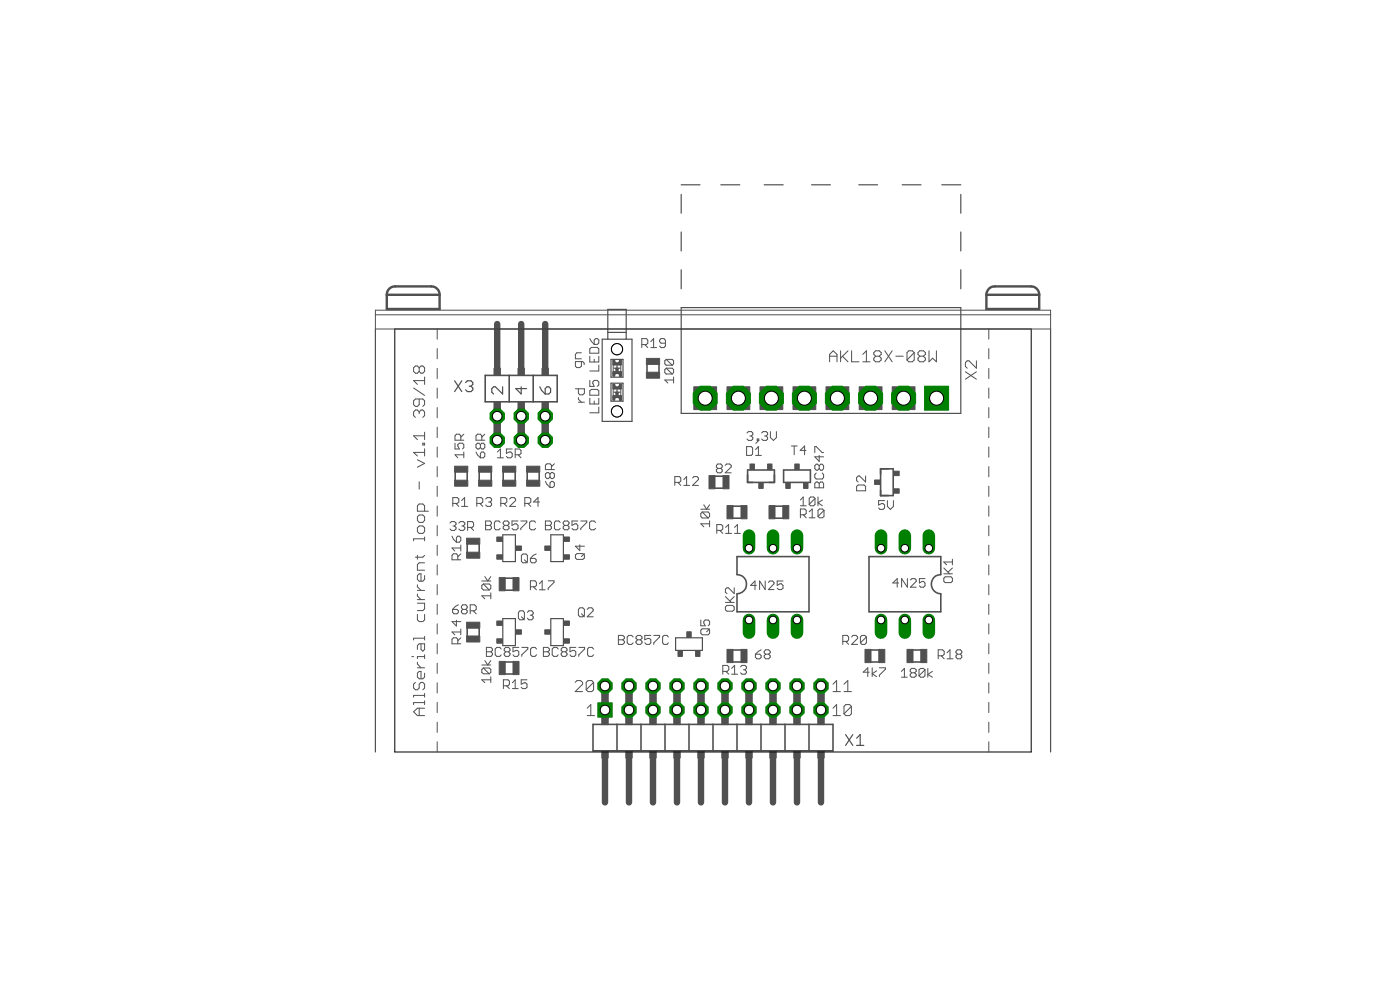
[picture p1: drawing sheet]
<svg xmlns="http://www.w3.org/2000/svg" width="148mm" height="105mm" viewBox="0 0 148 105" stroke-linecap="round" stroke-linejoin="round" font-family="sans-serif">
<g fill="none" stroke="#505050" stroke-width=".11">
<path d="M44.4 38.9v.4M44.4 38.9l-.2-.2h-.2l-.2 .2v.4l.2 .2h.2l.2-.2M44.4 38.9l.2-.2h.1l.2 .2v.4l-.2 .2h-.1l-.2-.2M44.9 39.9v.8M61.5 37.3h-.5l-.1 .2v.5h.6M61.5 38.3v.5l-.1 .1h-.4l-.1-.1v-.5h.8l.1 .1v.2M62.4 36.9l.2-.1h.6l.2 .1v.5h-1zM62.4 37.7v.6h1v-.6M62.4 35.8l.5 .6M62.9 36l.2-.2h.1l.2 .2v.3l-.2 .1h-.3zM62.9 38v.3M63.4 38.6v.7h-1"/>
<path d="M64.9 38.6v.7M65 39.8a.3 .3 0 0 1 .3-.3 .3 .3 0 0 1 .3 .3M65 38.1a.28 .28 0 0 0 .3 .3 .28 .28 0 0 0 .3-.3M65.7 38.6v.7M67.9 36.5h.5l.2-.2v-.3l-.2-.2h-.5v1M68.2 36.5l.4 .3M68.9 36.8h.6M68.9 36.2l.3-.4v1M70.4 36.3h-.4l-.2-.1v-.2l.2-.2h.3l.1 .2v.6l-.1 .2h-.3l-.2-.2M70.5 39l-.1 .1v.3l.1 .2h.6M70.5 38h.6l.2 .2v.3l-.2 .2M70.5 39h.6l.2 .1v.3l-.2 .2"/>
<path d="M70.5 38l-.1 .2v.3l.1 .2h.6M70.5 39l.6 .6M70.5 38l.6 .7M71.3 39.9v.6M87.8 38.3v-.8l.4-.4 .4 .4v.8M87.8 37.7h.8M89 37.1v1.2M89.2 37.7l.5 .6M89.7 37.1l-.7 .8M90.1 37.1v1.2h.8M91.3 37.5l.4-.4v1.2M91.3 38.3h.8"/>
<path d="M92.7 37.7l-.2 .2v.2l.2 .2h.3l.3-.2v-.2l-.3-.2M92.7 37.7h.3M92.7 37.7l-.2-.2v-.2l.2-.2h.3l.3 .2v.2l-.3 .2M93.6 37.1l.8 1.2M94.4 37.1l-.8 1.2M94.8 37.7h.8M96.8 37.3v.8l-.2 .2h-.4l-.2-.2M96.8 37.3l-.2-.2h-.4l-.2 .2v.8M96.8 37.3l-.8 .8M97.3 37.7l-.1 .2v.2l.1 .2h.4l.2-.2v-.2l-.2-.2M97.3 37.7h.4M97.3 37.7l-.1-.2v-.2l.1-.2h.4l.2 .2v.2l-.2 .2"/>
<path d="M98.3 37.1v1.2l.4-.4 .4 .4v-1.2M102.2 39.3l1.1 .8M103.3 39.3l-1.1 .8M103.3 38.2v.8l-.7-.8h-.2l-.2 .2v.4l.2 .2M43.8 41.1l1.1 .7M44.2 54.7l.2-.2h.3l.2 .2v.4l-.2 .2h-.3l-.2-.2zM44.2 55.9l.2-.2h.3l.2 .2v.4l-.2 .2h-.3l-.2-.2zM44.2 58.8v.4M44.2 48.7l.7 .3-.7 .4M44.4 42.2v.6l-.2 .2h-.2l-.2-.2v-.4l.2-.2h.7l.2 .2v.4l-.2 .2M44.4 43.6v.2M44.4 51v.8"/>
<path d="M44.4 43.6l-.2-.2h-.2l-.2 .2v.4l.2 .2M44.4 43.6l.2-.2h.1l.2 .2v.4l-.2 .2M44.7 46.9h.2v.2h-.2zM44.9 57h-1.1v.2M44.9 45.7v.8M44.9 47.5v.8M44.9 54.1v-.6l-.2-.2h-.3l-.2 .2v.6h1.1M44.9 56.8v.4M44.9 59.6h-.5l-.2 .2v.5h.7M44.9 58.8l-.2 .2h-.7M44.9 47.9h-1.1l.4 .4M44.9 46.1h-1.1l.4 .4"/>
<path d="M44.9 40.3h-1.1l.4 .4M47.6 55.4l.2-.2h.3l.2 .2v.1l-.2 .2M47.8 56.7l.2 .4 .3 .3M47.9 53.3h.5l.2-.2v-.3l-.2-.1h-.5v.9M47.9 55.7h.2M48.1 55.7l.2 .1v.2l-.2 .1h-.3l-.2-.1M48.2 46.9v.6h.4l-.1-.3v-.1l.1-.2h.3l.2 .2v.3l-.2 .1M48.2 53.3l.4 .3M48.3 56.9l.2-.2h.1l.2 .2v.3l-.2 .2h-.3zM48.5 59.2v-.4l-.2-.2h-.3l-.2 .2v.4h1M48.6 55.4l.1-.2h.3l.2 .2v.1l-.2 .2M48.8 46.6v-.5l-.2-.1h-.3l-.1 .1v.5h.9"/>
<path d="M48.8 57.7v.6M48.8 58.6l-.3 .3M48.8 58h-1l.3 .3M48.9 53l.3-.3v.9M48.9 53.6h.6M48.9 55.7h.1M49 55.7l.2 .1v.2l-.2 .1h-.3l-.1-.1M49.1 48.1h-.9l.3 .4M49.1 47.8v.7M49.1 46l-.3 .3M49.5 55.8h.5l.1-.1v-.3l-.1-.2h-.5v.9M49.8 55.8l.3 .3"/>
<path d="M50.4 47.8l.1 .3 .3 .4M50.5 53.3h.4l.2-.2v-.3l-.2-.1h-.4v.9M50.8 53.3l.3 .3M50.8 47.1l-.1-.2h-.2l-.1 .2v.3l.1 .1h.2l.1-.1M50.8 47.1l.2-.2h.2l.1 .2v.3l-.1 .1h-.2l-.2-.1M50.8 47.1v.3M51 46.6v-.5l-.2-.1h-.3l-.1 .1v.5h.9M51 47.8h.2l.1 .2v.3l-.1 .2h-.4v-.5zM51.3 46l-.3 .3M51.4 55.1h.5l.1 .2v.1l-.1 .2 .1 .2v.1l-.1 .2h-.5zM51.4 52.8l.2-.1h.3l.1 .1v.2l-.1 .1M51.4 55.6h.5"/>
<path d="M51.7 53.1h.2M51.9 53.1l.1 .2v.1l-.1 .2h-.3l-.2-.2M52.6 48.5h.7M52.6 47.8l.4-.3v1M52.9 55.3l-.1-.2h-.3l-.2 .2v.6l.2 .2h.3l.1-.2M53 53.3h.5l.1-.2v-.3l-.1-.1h-.5v.9M53.3 53.3l.3 .3M53.4 55.6l-.1-.2v-.1l.1-.2h.3l.2 .2v.1l-.2 .2M53.4 55.6l-.1 .2v.1l.1 .2h.3l.2-.2v-.1l-.2-.2M53.4 55.6h.3M53.9 52.8l.2-.1h.3l.2 .1v.2l-.7 .6h.7M54.2 47.5h-.6v.5l.5-.2 .1 .2v.3l-.1 .2h-.4l-.1-.2"/>
<path d="M54.5 48.1h.5l.1-.1v-.3l-.1-.2h-.5v1M54.8 55.1h-.6v.5l.3-.2h.2l.1 .2v.3l-.1 .2h-.4l-.1-.2M54.8 48.1l.3 .4M55.1 55.1h.7v.2l-.7 .6v.2M55.2 58.8l.2-.2h.3l.1 .2v.6l-.1 .2h-.3l-.2-.2zM55.5 59.2l.3 .4M55.5 53.3h.5l.2-.2v-.3l-.2-.1h-.5v.9M55.9 53.3l.3 .3M56.1 59.1h.5l.1 .1v.2l-.1 .2h-.3l-.2-.2zM56.7 55.3l-.2-.2h-.3l-.2 .2v.6l.2 .2h.3l.2-.2M56.7 58.6l-.3 .2-.3 .3M57.1 53.1h-.6l.4-.4v.9"/>
<path d="M57.7 55.1h.5l.2 .2v.1l-.2 .2 .2 .2v.1l-.2 .2h-.5zM57.7 55.6h.5M57.7 50.9l.5 .7M58.2 50.2l-.2-.2h-.1l-.2 .2v.3l.2 .2h.1l.2-.2M58.2 50.2l.2-.2h.1l.2 .2v.3l-.2 .2h-.1l-.2-.2M58.2 50.2v.3M58.4 49.7v-.5l-.2-.1h-.3l-.2 .1v.5h1M58.4 50.9h.1l.2 .2v.3l-.2 .2h-.3v-.5zM58.7 49.1l-.3 .3M59.3 55.3l-.2-.2h-.3l-.1 .2v.6l.1 .2h.3l.2-.2M59.8 55.6l-.2 .2v.1l.2 .2h.3l.1-.2v-.1l-.1-.2M59.8 55.6l-.2-.2v-.1l.2-.2h.3l.1 .2v.1l-.1 .2"/>
<path d="M59.8 55.6h.3M60.9 41.1h.9v.5l-.1 .2h-.3l-.2-.2v-.5M60.9 58.7l.2-.1h.6l.1 .1v.4l-.1 .1h-.6l-.2-.1zM61.2 55.1h-.7v.5l.4-.2h.1l.2 .2v.3l-.2 .2h-.3l-.2-.2M61.2 42.1v.1l.3 .4M61.2 42.6h.6M61.4 57.7v.6l-.5-.5h.9M61.5 55.1h.6v.2l-.6 .6v.2M61.8 58.6l-.3 .3M62.4 40.3v.6h.5l-.2-.3v-.2l.2-.1h.3l.2 .1v.3l-.2 .2M62.4 41.4l.2-.2h.6l.2 .2v.4h-1zM62.4 42.1v.7h1v-.7"/>
<path d="M62.9 42.4v.4M63 55.3l-.1-.2h-.3l-.2 .2v.6l.2 .2h.3l.1-.2M63.4 43.1v.6h-1M64.9 41.2v.7M65 42.3a.3 .3 0 0 1 .3-.3 .3 .3 0 0 1 .3 .3M65 40.7a.28 .28 0 0 0 .3 .3 .28 .28 0 0 0 .3-.3M65.7 41.2v.7M71.3 40.2h-.9l.3 .3M71.4 51.1h.5l.2-.2v-.3l-.2-.2h-.5v1M71.7 51.1l.4 .3M72.4 50.8l.3-.4v1M72.4 51.4h.6"/>
<path d="M73.3 50.6l.1-.2h.4l.1 .2v.2l-.6 .6h.6M74.2 53.9h.9M74.3 54.2l-.1 .2v.3l.1 .1h.7M74.3 54.2h.7l.1 .2v.3l-.1 .1M74.3 54.2l.7 .6M74.5 53.4l.3 .5 .3-.5M75.1 55.1v.7M75.1 55.4h-.9l.3 .4M75.9 56.1h.4l.2-.1v-.3l-.2-.2h-.4v1M76 49.6l-.2-.2v-.1l.2-.2h.3l.1 .2v.1l-.1 .2M76 49.6l-.2 .1v.2l.2 .1h.3l.1-.1v-.2l-.1-.1M76 49.6h.3"/>
<path d="M76.2 56.1l.3 .4M76.8 49.3l.1-.2h.3l.2 .2v.1l-.6 .6h.6M76.8 56.5h.6M76.8 55.8l.3-.3v1M77.7 56.5h.7M77.7 55.8l.3-.3v1M79 47.3h.5l.2 .1v.6l-.2 .2h-.5zM79.1 45.8l.1-.1h.3l.2 .1v.2l-.2 .1M79.4 46.1h.1M79.5 46.1l.2 .2v.2l-.2 .1h-.3l-.1-.1M80 48.2h.6M80 47.6l.3-.3v.9"/>
<path d="M80.1 46.5h.2v.1h-.2zM80.3 46.6l-.3 .3M80.6 45.8l.2-.1h.3l.1 .1v.2l-.1 .1M80.9 46.1h.2M81.1 46.1l.1 .2v.2l-.1 .1h-.3l-.2-.1M81.5 45.7v.6l.4 .3 .3-.3v-.6M83.8 47.2h.6M84.1 47.2v.9M84.7 54.5h.5l.1-.2v-.3l-.1-.1h-.5v.9M84.7 52.9l.3-.3v.9M84.7 53.5h.6M85 54.5l.3 .3"/>
<path d="M85.3 47.7h-.6l.5-.5v.9M85.6 54.2l.4-.3v.9M85.6 54.8h.7M86.2 47.9v-.6h.2l.6 .6h.2M86.2 51.2l.2-.2h.1l.2 .2 .1-.2h.2l.2 .2v.4h-1zM86.3 52.7v.7l-.2 .1h-.3l-.2-.1M86.3 52.7l-.2-.1h-.3l-.2 .1v.7M86.3 52.7l-.7 .7M86.4 50.1l-.2 .1v.3l.2 .2h.6l.2-.2v-.3l-.2-.1M86.6 52.6v.9M86.7 49.3l-.2-.2h-.1l-.2 .2v.3l.2 .2h.1l.2-.2M86.7 49.3l.1-.2h.2l.2 .2v.3l-.2 .2h-.2l-.1-.2"/>
<path d="M86.7 48.2v.6l-.5-.5h1M86.7 49.3v.3M86.7 51.2v.4M87 52.9l-.4 .3 .4 .3M87.2 54l-.2-.1h-.3l-.1 .1v.7M87.2 54v.7l-.2 .1h-.3l-.1-.1M87.2 54l-.6 .7M90.7 51.5l.1-.2h.6l.2 .2v.4h-.9zM91.6 50.4v.6l-.6-.6h-.2l-.1 .1v.4l.1 .1M93.6 53h-.6v.4l.3-.1h.2l.1 .1v.4l-.1 .1h-.4l-.1-.1M93.9 53v.6l.3 .3 .4-.3v-.6M100.8 59.2v.6"/>
<path d="M100.8 59.5h-.9l.3 .3M43.6 69.5h.2M44 72.2l-.2 .2v.4l.2 .2h.2l.2-.2v-.4l.2-.2h.1l.2 .2v.4l-.2 .2M44.2 63.8h.7v.6l-.2 .2h-.5M44.2 65v.6l.2 .2h.3l.2-.2v-.6M44.2 61.9v.2l.4 .4M44.2 62.9v.2l.4 .4M44.2 70.1v.2l.4 .4M44.2 70.7h.7M44.2 63.5h.7M44.2 62.5h.7M44.4 75v.7"/>
<path d="M44.6 68.1v.6l.1 .2 .2-.2v-.6h-.5l-.2 .2v.4M44.9 75h-.7l-.4 .3 .4 .4h.7M44.9 67.5h-1.1v.2M44.9 73.6h-1.1v.2M44.9 74.4h-1.1v.2M44.9 60.9v.4l-.2 .2h-.3l-.2-.2v-.4l.2-.2h.2v.8M44.9 67.4v.3M44.9 69.3v.4M44.9 71.2v.4l-.2 .2h-.3l-.2-.2v-.4l.2-.1h.2v.7M44.9 73.4v.4M44.9 74.2v.4M44.9 69.5h-.7v.2"/>
<path d="M47.9 64.5h.5l.1 .1v.2l-.1 .2h-.4l-.1-.2zM48.3 65.6v.7l-.5-.5h1M48.5 68.1v-.5l-.2-.1h-.3l-.2 .1v.5h1M48.5 64l-.3 .2-.3 .3M48.8 67.5l-.3 .3M48.8 66.9h-1l.3 .3M48.8 66.6v.6M49 64.5l-.2 .1v.2l.2 .2h.3l.1-.2v-.2l-.1-.1M49 64.5h.3M49 64.5l-.2-.2v-.1l.2-.2h.3l.1 .2v.1l-.1 .2M49.8 64.6h.4l.2-.1v-.3l-.2-.2h-.4v1M50.1 64.6l.3 .4"/>
<path d="M51 61.5h.9M51 70.4h.9M51.2 61.8l-.2 .2v.3l.2 .1h.6M51.2 61.8h.6l.1 .2v.3l-.1 .1M51.2 70.7h.6l.1 .1v.4l-.1 .1M51.2 70.7l-.2 .1v.4l.2 .1h.6M51.2 70.7l.6 .6M51.2 61.8l.6 .6M51.3 69.9l.3 .5 .3-.5M51.3 61l.3 .5 .3-.5M51.5 68.5h.5l.1 .2v.1l-.1 .2 .1 .2v.1l-.1 .2h-.5zM51.5 69h.5"/>
<path d="M51.9 63.1h-.9l.3 .3M51.9 71.9h-.9l.3 .3M51.9 62.7v.7M51.9 71.6v.6M53 68.7l-.1-.2h-.3l-.2 .2v.6l.2 .2h.3l.1-.2M53.3 72.6h.5l.1-.2v-.3l-.1-.2h-.5v1M53.5 69l-.1 .2v.1l.1 .2h.3l.2-.2v-.1l-.2-.2M53.5 69l-.1-.2v-.1l.1-.2h.3l.2 .2v.1l-.2 .2M53.5 69h.3M53.6 72.6l.3 .3M54.2 72.3l.3-.4v1M54.2 72.9h.6"/>
<path d="M54.9 64.8l.1-.2h.4l.1 .2v.6l-.1 .2h-.4l-.1-.2zM54.9 68.5h-.6v.5l.3-.2h.2l.1 .2v.3l-.1 .2h-.4l-.1-.2M55.2 65.3l.3 .3M55.2 68.5h.7v.2l-.7 .6v.2M55.8 71.9h-.6v.5l.3-.1h.1l.2 .1v.3l-.2 .2h-.3l-.1-.2M55.8 64.8l.2-.2h.3l.1 .2v.2l-.1 .1M56.1 65.1h.2M56.1 62.1h.5l.2-.1v-.4l-.2-.1h-.5v.9M56.3 65.1l.1 .2v.1l-.1 .2h-.3l-.2-.2M56.5 62.1l.3 .3M56.8 68.7l-.2-.2h-.3l-.1 .2v.6l.1 .2h.3l.2-.2M57.1 61.8l.3-.3v.9"/>
<path d="M57.1 62.4h.6M57.5 68.5h.5l.1 .2v.1l-.1 .2 .1 .2v.1l-.1 .2h-.5zM57.5 69h.5M58 61.5h.6v.1l-.6 .7v.1M59.1 68.7l-.2-.2h-.3l-.2 .2v.6l.2 .2h.3l.2-.2M59.5 69l-.1 .2v.1l.1 .2h.4l.1-.2v-.1l-.1-.2M59.5 69l-.1-.2v-.1l.1-.2h.4l.1 .2v.1l-.1 .2M59.5 69h.4M60.9 72.2l.2-.2h.3l.3 .2v.2l-.8 .8h.8M60.9 68.5h-.6v.5l.3-.2h.2l.1 .2v.3l-.1 .2h-.3l-.2-.2M61.3 68.5h.6v.2l-.6 .6v.2M61.4 64.3h.3l.1 .2v.6l-.1 .2h-.3l-.2-.2v-.6z"/>
<path d="M61.5 65l.3 .3M62.1 75.7h.8M62.1 75l.4-.4v1.1M62.1 64.5l.2-.2h.3l.2 .2v.1l-.7 .7h.7M62.8 68.7l-.1-.2h-.4l-.1 .2v.6l.1 .2h.4l.1-.2M62.8 72.2v.8l-.2 .2h-.4l-.2-.2M62.8 72.2l-.2-.2h-.4l-.2 .2v.8M62.8 72.2l-.8 .8M65.4 67.2h.5l.2 .2v.2l-.2 .1 .2 .2v.1l-.2 .2h-.5zM65.4 67.7h.5M67 67.4l-.2-.2h-.3l-.1 .2v.6l.1 .2h.3l.2-.2M67.5 67.7l-.2-.1v-.2l.2-.2h.3l.1 .2v.2l-.1 .1"/>
<path d="M67.5 67.7l-.2 .2v.1l.2 .2h.3l.1-.2v-.1l-.1-.2M67.5 67.7h.3M68.9 67.2h-.7v.5l.4-.1h.1l.2 .1v.3l-.2 .2h-.3l-.2-.2M69.2 67.2h.6v.2l-.6 .6v.2M70.7 67.4l-.1-.2h-.3l-.2 .2v.6l.2 .2h.3l.1-.2M74.2 66.7l.1-.2h.7l.1 .2v.3l-.1 .2h-.7l-.1-.2zM74.2 65.6v.6h.4l-.1-.4 .1-.2h.4l.1 .2v.3l-.1 .1M75.1 66.5l-.3 .4M76.5 71.1h.5l.1-.2v-.3l-.1-.2h-.5v1M76.8 63.8h.9M76.8 63.1l.6 .7M76.8 71.1l.3 .3"/>
<path d="M76.9 64.1h.6l.2 .1v.3l-.2 .2h-.6l-.1-.2v-.3zM77.4 70.7l.3-.3v1M77.4 71.4h.7M77.7 63.1l-.5 .5M77.7 62.2v.6l-.6-.6h-.2l-.1 .2v.3l.1 .1M78.4 70.6l.1-.2h.3l.2 .2v.1l-.2 .2M78.7 70.9h.1M78.8 70.9l.2 .2v.1l-.2 .2h-.3l-.1-.2M79.9 69.2h.5l.2 .2v.2l-.2 .1h-.3l-.2-.1zM80.1 62h-.7l.5-.5v.9M80.6 68.8l-.7 .4M81 61.5v.9l-.6-.9v.9"/>
<path d="M81 69.2l-.1-.1v-.2l.1-.1h.3l.2 .1v.2l-.2 .1M81 69.2l-.1 .2v.2l.1 .1h.3l.2-.1v-.2l-.2-.2M81 69.2h.3M81.3 61.6l.2-.1h.3l.1 .1v.2l-.6 .6h.6M82.9 61.5h-.6v.5l.2-.2h.2l.2 .2v.3l-.2 .1h-.3l-.1-.1M88.2 75.7h.7M88.2 73.2h.7M88.2 75l.3-.4v1.1M88.2 72.4l.3-.4v1.2M89.2 67.9h.5l.1-.2v-.3l-.1-.2h-.5v1M89.3 73.2h.8M89.3 72.4l.4-.4v1.2"/>
<path d="M89.5 67.9l.3 .3M90.1 74.8v.7l-.2 .2h-.4l-.2-.2M90.1 74.8l-.2-.2h-.4l-.2 .2v.7M90.1 74.8l-.8 .7M90.1 67.4l.2-.2h.3l.2 .2v.2l-.7 .6h.7M91.7 67.4l-.2-.2h-.3l-.1 .2v.6M91.7 67.4v.6l-.2 .2h-.3l-.1-.2M91.7 67.4l-.6 .6M92 71.1h-.6l.4-.4v.9M92.3 70.7v.9M92.8 71l-.5 .3 .5 .3M93.1 70.7h.6v.1l-.6 .7v.1"/>
<path d="M95.1 61.7h-.6l.5-.5v.9M95.4 71.1l.3-.4v1M95.4 71.7h.6M96 61.2v.9l-.6-.9v.9M96.4 61.4l.1-.2h.3l.2 .2v.1l-.6 .6h.6M96.5 71.2l-.2-.1v-.2l.2-.2h.3l.2 .2v.2l-.2 .1M96.5 71.2l-.2 .2v.1l.2 .2h.3l.2-.2v-.1l-.2-.2M96.5 71.2h.3M97.9 61.2h-.6v.5l.4-.2 .2 .2v.3l-.2 .1h-.2l-.2-.1M97.9 70.9v.6l-.2 .2h-.3l-.1-.2M97.9 70.9l-.2-.2h-.3l-.1 .2v.6M97.9 70.9l-.6 .6"/>
<path d="M98.2 70.7v1M98.7 71.1l-.5 .3 .5 .3M99.3 69.4h.5l.1-.2v-.3l-.1-.1h-.5v.9M99.6 69.4l.3 .3M99.9 60.7h.9M99.9 60.1l.6 .6M100 61h.6l.2 .2v.3l-.2 .2h-.6l-.1-.2v-.3zM100.2 69.1l.3-.3v.9M100.2 69.7h.7M100.8 60.1l-.5 .5M101.3 69.2l-.1-.1v-.2l.1-.1h.3l.2 .1v.2l-.2 .1M101.3 69.2l-.1 .2v.2l.1 .1h.3l.2-.1v-.2l-.2-.2"/>
<path d="M101.3 69.2h.3"/>
</g>
<g fill="none" stroke="#505050" stroke-width=".17">
<path d="M51.4 39.7h7.6v2.8h-7.6zM53.9 39.7v2.8M56.4 39.7v2.8M68.5 38.6v.8M69.7 38.6v.8M48.2 50v.8M49.4 50v.8M49.4 57.6v.8M50.7 50v.8M50.7 57.6v.8M52 50v.8M53.3 50v.8"/>
<path d="M54.5 50v.8M55.8 50v.8M57.1 50v.8M75.7 51.7h.8M75.7 50.4h.8M77.6 53.6h.8M77.6 54.8h.8M78 58.9h7.6v5.8h-7.6v-1.9a1.02 1.02 0 0 0 1-1 1.02 1.02 0 0 0-1-1zM79.1 49.7h2.9v1.4h-2.9zM82 53.6h.8M82 54.8h.8M82.9 49.7h2.9v1.4h-2.9z"/>
<path d="M92 58.9h7.6v1.9a1.02 1.02 0 0 0-1 1 1.02 1.02 0 0 0 1 1v1.9h-7.6zM93.2 49.6h1.3v2.9h-1.3zM49.4 66.5v.8M50.7 66.5v.8M53.5 70.1h.8M53.5 71.3h.8M53.5 61.2h.8M53.5 62.5h.8M62.8 76.7h25.4v2.8h-25.4zM65.3 76.7v2.8M67.8 76.7v2.8M70.4 76.7v2.8"/>
<path d="M72.9 76.7v2.8M75.5 76.7v2.8M77.6 70.1h.8M77.6 68.8h.8M78 76.7v2.8M80.5 76.7v2.8M83.1 76.7v2.8M85.6 76.7v2.8M92.2 70.1h.8M92.2 68.8h.8M96.6 70.1h.9M96.6 68.8h.9"/>
</g>
<g fill="#505050" stroke="#505050" stroke-width=".11">
<path d="M65.2 41.5h.2v.3h-.2z"/>
<path d="M65.2 39h.2v.2h-.2z"/>
<path d="M73.9 79.5h.6v.7h-.6z"/>
<path d="M71.3 79.5h.7v.7h-.7z"/>
<path d="M68.8 79.5h.6v.7h-.6z"/>
<path d="M66.2 79.5h.7v.7h-.7z"/>
<path d="M63.7 79.5h.7v.7h-.7z"/>
<path d="M86.6 79.5h.6v.7h-.6z"/>
<path d="M84 79.5h.7v.7h-.7z"/>
<path d="M81.5 79.5h.6v.7h-.6z"/>
<path d="M78.9 79.5h.7v.7h-.7z"/>
<path d="M76.4 79.5h.7v.7h-.7z"/>
<path d="M63.7 76h.7v.7h-.7z"/>
<path d="M66.2 76h.7v.7h-.7z"/>
<path d="M68.8 76h.6v.7h-.6z"/>
<path d="M71.3 76h.7v.7h-.7z"/>
<path d="M73.9 76h.6v.7h-.6z"/>
<path d="M76.4 76h.7v.7h-.7z"/>
<path d="M78.9 76h.7v.7h-.7z"/>
<path d="M81.5 76h.6v.7h-.6z"/>
<path d="M84 76h.7v.7h-.7z"/>
<path d="M86.6 76h.6v.7h-.6z"/>
<path d="M86.6 73.5h.6v.8h-.6z"/>
<path d="M84 73.5h.7v.8h-.7z"/>
<path d="M81.5 73.5h.6v.8h-.6z"/>
<path d="M78.9 73.5h.7v.8h-.7z"/>
<path d="M76.4 73.5h.7v.8h-.7z"/>
<path d="M73.9 73.5h.6v.8h-.6z"/>
<path d="M71.3 73.5h.7v.8h-.7z"/>
<path d="M68.8 73.5h.6v.8h-.6z"/>
<path d="M66.2 73.5h.7v.8h-.7z"/>
<path d="M63.7 73.5h.7v.8h-.7z"/>
<path d="M52.3 39h.7v.7h-.7z"/>
<path d="M54.8 39h.7v.7h-.7z"/>
<path d="M57.4 39h.6v.7h-.6z"/>
<path d="M57.4 42.5h.6v.7h-.6z"/>
<path d="M54.8 42.5h.7v.7h-.7z"/>
<path d="M52.3 42.5h.7v.7h-.7z"/>
<path d="M52.3 44.9h.7v.8h-.7z"/>
<path d="M54.8 44.9h.7v.8h-.7z"/>
<path d="M57.4 44.9h.6v.8h-.6z"/>
<path d="M72.7 66.9h.5v.6h-.5z"/>
<path d="M73.6 68.9h.5v.6h-.5z"/>
<path d="M71.8 68.9h.4v.6h-.4z"/>
<path d="M76.9 68.7h.7v1.4h-.7z"/>
<path d="M78.4 68.7h.7v1.4h-.7z"/>
<path d="M84.1 49.1h.5v.6h-.5z"/>
<path d="M85 51.1h.5v.6h-.5z"/>
<path d="M83.2 51.1h.4v.6h-.4z"/>
<path d="M82.8 53.5h.7v1.4h-.7z"/>
<path d="M81.4 53.5h.6v1.4h-.6z"/>
<path d="M76.9 53.5h.7v1.4h-.7z"/>
<path d="M78.4 53.5h.7v1.4h-.7z"/>
<path d="M65.6 42.2h.2v.2h-.2z"/>
<path d="M65.7 41.9v.3z"/>
<path d="M64.9 42.1h.2v.3h-.2z"/>
<path d="M64.9 41.9h.8v.2h-.8z"/>
<path d="M65.6 40.7h.2v.5h-.2z"/>
<path d="M64.9 40.7h.2v.5h-.2z"/>
<path d="M65 41h.6v.2h-.6z"/>
<path d="M65.5 40.9l.1 .1z"/>
<path d="M65 40.9l.1 .1z"/>
<path d="M80.3 51.1h.5v.6h-.5z"/>
<path d="M79.4 49.1h.4v.6h-.4z"/>
<path d="M81.2 49.1h.5v.6h-.5z"/>
<path d="M75 50.3h.7v1.4h-.7z"/>
<path d="M76.5 50.3h.7v1.4h-.7z"/>
<path d="M57.7 66.7h.6v.4h-.6z"/>
<path d="M59.7 65.7h.6v.5h-.6z"/>
<path d="M59.7 67.6h.6v.5h-.6z"/>
<path d="M54.6 66.7h.6v.4h-.6z"/>
<path d="M52.6 67.6h.6v.5h-.6z"/>
<path d="M52.6 65.7h.6v.5h-.6z"/>
<path d="M49.4 65.8h1.4v.7h-1.4z"/>
<path d="M49.4 67.3h1.4v.6h-1.4z"/>
<path d="M54.3 70h.6v1.4h-.6z"/>
<path d="M52.8 70h.7v1.4h-.7z"/>
<path d="M57.7 57.8h.6v.5h-.6z"/>
<path d="M59.7 56.8h.6v.5h-.6z"/>
<path d="M59.7 58.7h.6v.5h-.6z"/>
<path d="M54.6 57.8h.6v.5h-.6z"/>
<path d="M52.6 58.7h.6v.5h-.6z"/>
<path d="M52.6 56.8h.6v.5h-.6z"/>
<path d="M49.4 57h1.4v.6h-1.4z"/>
<path d="M49.4 58.4h1.4v.7h-1.4z"/>
<path d="M54.3 61.1h.6v1.4h-.6z"/>
<path d="M52.8 61.1h.7v1.4h-.7z"/>
<path d="M96 68.7h.6v1.4h-.6z"/>
<path d="M97.5 68.7h.6v1.4h-.6z"/>
<path d="M65.6 39.7h.2v.1h-.2z"/>
<path d="M65.7 39.3v.4z"/>
<path d="M64.9 39.5h.2v.3h-.2z"/>
<path d="M64.9 39.3h.8v.2h-.8z"/>
<path d="M65.6 38.1h.2v.5h-.2z"/>
<path d="M64.9 38.1h.2v.5h-.2z"/>
<path d="M65 38.4h.6v.2h-.6z"/>
<path d="M65.5 38.3l.1 .1z"/>
<path d="M65 38.3l.1 .1z"/>
<path d="M68.4 37.9h1.4v.7h-1.4z"/>
<path d="M68.4 39.4h1.4v.6h-1.4z"/>
<path d="M92.6 50.8h.6v.5h-.6z"/>
<path d="M94.6 49.9h.6v.4h-.6z"/>
<path d="M94.6 51.7h.6v.5h-.6z"/>
<path d="M93 68.7h.6v1.4h-.6z"/>
<path d="M91.5 68.7h.7v1.4h-.7z"/>
<path d="M48.1 50.8h1.4v.7h-1.4z"/>
<path d="M48.1 49.3h1.4v.7h-1.4z"/>
<path d="M86.6 74.3h.6v1.7h-.6z"/>
<path d="M86.6 72.3h.6v1.2h-.6z"/>
<path d="M84 74.3h.7v1.7h-.7z"/>
<path d="M84 72.3h.7v1.2h-.7z"/>
<path d="M81.5 74.3h.6v1.7h-.6z"/>
<path d="M81.5 72.3h.6v1.2h-.6z"/>
<path d="M78.9 74.3h.7v1.7h-.7z"/>
<path d="M78.9 72.3h.7v1.2h-.7z"/>
<path d="M76.4 74.3h.7v1.7h-.7z"/>
<path d="M73.9 74.3h.6v1.7h-.6z"/>
<path d="M76.4 72.3h.7v1.2h-.7z"/>
<path d="M73.9 72.3h.6v1.2h-.6z"/>
<path d="M71.3 74.3h.7v1.7h-.7z"/>
<path d="M71.3 72.3h.7v1.2h-.7z"/>
<path d="M68.8 74.3h.6v1.7h-.6z"/>
<path d="M68.8 72.3h.6v1.2h-.6z"/>
<path d="M66.2 74.3h.7v1.7h-.7z"/>
<path d="M63.7 74.3h.7v1.7h-.7z"/>
<path d="M66.2 72.3h.7v1.2h-.7z"/>
<path d="M63.7 72.3h.7v1.2h-.7z"/>
<path d="M97.9 40.9h2.4v2.4h-2.4z"/>
<path d="M94.4 40.9h2.4v2.4h-2.4z"/>
<path d="M90.9 40.9h2.4v2.4h-2.4z"/>
<path d="M87.4 40.9h2.4v2.4h-2.4z"/>
<path d="M83.9 40.9h2.4v2.4h-2.4z"/>
<path d="M80.4 40.9h2.4v2.4h-2.4z"/>
<path d="M76.9 40.9h2.5v2.4h-2.5z"/>
<path d="M73.4 40.9h2.4v2.4h-2.4z"/>
<path d="M52.3 43.2h.7v1.7h-.7z"/>
<path d="M52.3 45.7h.7v1.2h-.7z"/>
<path d="M54.8 43.2h.7v1.7h-.7z"/>
<path d="M54.8 45.7h.7v1.2h-.7z"/>
<path d="M57.4 43.2h.6v1.7h-.6z"/>
<path d="M57.4 45.7h.6v1.2h-.6z"/>
<path d="M50.7 50.8h1.3v.7h-1.3z"/>
<path d="M50.7 49.3h1.3v.7h-1.3z"/>
<path d="M53.2 50.8h1.4v.7h-1.4z"/>
<path d="M53.2 49.3h1.4v.7h-1.4z"/>
<path d="M55.7 50.8h1.4v.7h-1.4z"/>
<path d="M55.7 49.3h1.4v.7h-1.4z"/>
</g>
<g fill="none" stroke="#505050" stroke-width=".68">
<path d="M52.6 34.3v4.7M55.2 34.3v4.7M57.7 34.3v4.7M64 80.2v4.7M66.6 80.2v4.7M69.1 80.2v4.7M71.6 80.2v4.7M74.2 80.2v4.7M76.7 80.2v4.7M79.3 80.2v4.7M81.8 80.2v4.7M84.3 80.2v4.7"/>
<path d="M86.9 80.2v4.7"/>
</g>
<g fill="none" stroke="#505050" stroke-width=".13">
<path d="M72.1 19.6h2M76.3 19.6h2M80.9 19.6h2M85.9 19.6h2M90.9 19.6h2M95.5 19.6h2M99.7 19.6h2M63.7 35.9h3.2v8.7h-3.2zM64.3 35.9v-3.2h2v3.2M64.3 35.2h2M64.7 38h1.2v1.9h-1.2zM65 39h.6"/>
<path d="M65.3 38.7v.6M72.1 32.6h29.6v11.2h-29.6zM72.1 20.6v2M72.1 24.6v2M72.1 28.6v2M101.7 20.6v2M101.7 24.6v2M101.7 28.6v2M48.1 40.3l.8 1.1M48.9 40.3l-.8 1.1M49.3 40.5l.2-.2h.3l.2 .2v.2l-.2 .2M49.7 40.9h.1"/>
<path d="M49.8 40.9l.2 .2v.2l-.2 .1h-.3l-.2-.1M53.2 40.9v.8l-.8-.8h-.2l-.2 .2v.4l.2 .2M53.2 56.6h1.3v2.8h-1.3zM55.2 40.9v.8l-.6-.6h1.1M57.1 40.9l.2 .4 .4 .4M57.9 40.9h.2l.2 .2v.4l-.2 .2h-.4v-.6zM58.3 56.6h1.3v2.8h-1.3zM64.7 40.6h1.2v1.9h-1.2zM65 41.5h.6M65.3 41.2v.6M53.2 65.5h1.3v2.8h-1.3zM58.3 65.5h1.3v2.8h-1.3z"/>
<path d="M71.5 67.5h2.8v1.3h-2.8zM89.5 77.7l.8 1.2M90.3 77.7l-.8 1.2M90.7 78.1l.3-.4v1.2M90.7 78.9h.7"/>
</g>
<g fill="#505050" stroke="#505050" stroke-width=".11">
<path d="M65.6 42.1h.2l-.1 .1-.1-.1h.1l-.1 .1z" fill-rule="evenodd"/>
<path d="M65.6 39.5h.1l.1 .1-.1 .1-.1-.1h.1h-.1z" fill-rule="evenodd"/>
</g>
<path d="M79.3 65.6v1.4" fill="none" stroke="#008000" stroke-width="1.3"/>
<circle cx="79.3" cy="65.6" r=".4" fill="#fff" stroke="#000" stroke-width=".11"/>
<path d="M81.8 65.6v1.4" fill="none" stroke="#008000" stroke-width="1.3"/>
<circle cx="81.8" cy="65.6" r=".4" fill="#fff" stroke="#000" stroke-width=".11"/>
<path d="M81.8 56.7v1.3" fill="none" stroke="#008000" stroke-width="1.3"/>
<circle cx="81.8" cy="58" r=".4" fill="#fff" stroke="#000" stroke-width=".11"/>
<path d="M79.3 56.7v1.3" fill="none" stroke="#008000" stroke-width="1.3"/>
<circle cx="79.3" cy="58" r=".4" fill="#fff" stroke="#000" stroke-width=".11"/>
<path d="M84.3 65.6v1.4" fill="none" stroke="#008000" stroke-width="1.3"/>
<circle cx="84.3" cy="65.6" r=".4" fill="#fff" stroke="#000" stroke-width=".11"/>
<path d="M84.3 56.7v1.3" fill="none" stroke="#008000" stroke-width="1.3"/>
<circle cx="84.3" cy="58" r=".4" fill="#fff" stroke="#000" stroke-width=".11"/>
<path d="M98.3 56.7v1.3" fill="none" stroke="#008000" stroke-width="1.3"/>
<circle cx="98.3" cy="58" r=".4" fill="#fff" stroke="#000" stroke-width=".11"/>
<path d="M95.8 56.7v1.3" fill="none" stroke="#008000" stroke-width="1.3"/>
<circle cx="95.8" cy="58" r=".4" fill="#fff" stroke="#000" stroke-width=".11"/>
<path d="M95.8 65.6v1.4" fill="none" stroke="#008000" stroke-width="1.3"/>
<circle cx="95.8" cy="65.6" r=".4" fill="#fff" stroke="#000" stroke-width=".11"/>
<path d="M98.3 65.6v1.4" fill="none" stroke="#008000" stroke-width="1.3"/>
<circle cx="98.3" cy="65.6" r=".4" fill="#fff" stroke="#000" stroke-width=".11"/>
<path d="M93.2 56.7v1.3" fill="none" stroke="#008000" stroke-width="1.3"/>
<circle cx="93.2" cy="58" r=".4" fill="#fff" stroke="#000" stroke-width=".11"/>
<path d="M93.2 65.6v1.4" fill="none" stroke="#008000" stroke-width="1.3"/>
<circle cx="93.2" cy="65.6" r=".4" fill="#fff" stroke="#000" stroke-width=".11"/>
<path d="M63.3 74.4h1.5v1.5h-1.5z" fill="#008000" stroke="#008000" stroke-width=".11"/>
<circle cx="64" cy="75.1" r=".51" fill="#fff" stroke="#000" stroke-width=".11"/>
<circle cx="66.6" cy="75.1" r=".83" fill="#008000" stroke="#008000" stroke-width=".11"/>
<circle cx="66.6" cy="75.1" r=".51" fill="#fff" stroke="#000" stroke-width=".11"/>
<circle cx="69.1" cy="75.1" r=".83" fill="#008000" stroke="#008000" stroke-width=".11"/>
<circle cx="69.1" cy="75.1" r=".51" fill="#fff" stroke="#000" stroke-width=".11"/>
<circle cx="71.6" cy="75.1" r=".83" fill="#008000" stroke="#008000" stroke-width=".11"/>
<circle cx="71.6" cy="75.1" r=".51" fill="#fff" stroke="#000" stroke-width=".11"/>
<circle cx="74.2" cy="75.1" r=".83" fill="#008000" stroke="#008000" stroke-width=".11"/>
<circle cx="74.2" cy="75.1" r=".51" fill="#fff" stroke="#000" stroke-width=".11"/>
<circle cx="76.7" cy="75.1" r=".83" fill="#008000" stroke="#008000" stroke-width=".11"/>
<circle cx="76.7" cy="75.1" r=".51" fill="#fff" stroke="#000" stroke-width=".11"/>
<circle cx="79.3" cy="75.1" r=".83" fill="#008000" stroke="#008000" stroke-width=".11"/>
<circle cx="79.3" cy="75.1" r=".51" fill="#fff" stroke="#000" stroke-width=".11"/>
<circle cx="81.8" cy="75.1" r=".83" fill="#008000" stroke="#008000" stroke-width=".11"/>
<circle cx="81.8" cy="75.1" r=".51" fill="#fff" stroke="#000" stroke-width=".11"/>
<circle cx="84.3" cy="75.1" r=".83" fill="#008000" stroke="#008000" stroke-width=".11"/>
<circle cx="84.3" cy="75.1" r=".51" fill="#fff" stroke="#000" stroke-width=".11"/>
<circle cx="86.9" cy="75.1" r=".83" fill="#008000" stroke="#008000" stroke-width=".11"/>
<circle cx="86.9" cy="75.1" r=".51" fill="#fff" stroke="#000" stroke-width=".11"/>
<circle cx="86.9" cy="72.6" r=".83" fill="#008000" stroke="#008000" stroke-width=".11"/>
<circle cx="86.9" cy="72.6" r=".51" fill="#fff" stroke="#000" stroke-width=".11"/>
<circle cx="84.3" cy="72.6" r=".83" fill="#008000" stroke="#008000" stroke-width=".11"/>
<circle cx="84.3" cy="72.6" r=".51" fill="#fff" stroke="#000" stroke-width=".11"/>
<circle cx="81.8" cy="72.6" r=".83" fill="#008000" stroke="#008000" stroke-width=".11"/>
<circle cx="81.8" cy="72.6" r=".51" fill="#fff" stroke="#000" stroke-width=".11"/>
<circle cx="79.3" cy="72.6" r=".83" fill="#008000" stroke="#008000" stroke-width=".11"/>
<circle cx="79.3" cy="72.6" r=".51" fill="#fff" stroke="#000" stroke-width=".11"/>
<circle cx="76.7" cy="72.6" r=".83" fill="#008000" stroke="#008000" stroke-width=".11"/>
<circle cx="76.7" cy="72.6" r=".51" fill="#fff" stroke="#000" stroke-width=".11"/>
<circle cx="74.2" cy="72.6" r=".83" fill="#008000" stroke="#008000" stroke-width=".11"/>
<circle cx="74.2" cy="72.6" r=".51" fill="#fff" stroke="#000" stroke-width=".11"/>
<circle cx="71.6" cy="72.6" r=".83" fill="#008000" stroke="#008000" stroke-width=".11"/>
<circle cx="71.6" cy="72.6" r=".51" fill="#fff" stroke="#000" stroke-width=".11"/>
<circle cx="69.1" cy="72.6" r=".83" fill="#008000" stroke="#008000" stroke-width=".11"/>
<circle cx="69.1" cy="72.6" r=".51" fill="#fff" stroke="#000" stroke-width=".11"/>
<circle cx="66.6" cy="72.6" r=".83" fill="#008000" stroke="#008000" stroke-width=".11"/>
<circle cx="66.6" cy="72.6" r=".51" fill="#fff" stroke="#000" stroke-width=".11"/>
<circle cx="64" cy="72.6" r=".83" fill="#008000" stroke="#008000" stroke-width=".11"/>
<circle cx="64" cy="72.6" r=".51" fill="#fff" stroke="#000" stroke-width=".11"/>
<path d="M97.9 40.9h2.5v2.5h-2.5z" fill="#008000" stroke="#008000" stroke-width=".11"/>
<circle cx="99.1" cy="42.1" r=".74" fill="#fff" stroke="#000" stroke-width=".11"/>
<circle cx="95.6" cy="42.1" r="1.38" fill="#008000" stroke="#008000" stroke-width=".11"/>
<circle cx="95.6" cy="42.1" r=".74" fill="#fff" stroke="#000" stroke-width=".11"/>
<circle cx="92.1" cy="42.1" r="1.38" fill="#008000" stroke="#008000" stroke-width=".11"/>
<circle cx="92.1" cy="42.1" r=".74" fill="#fff" stroke="#000" stroke-width=".11"/>
<circle cx="88.6" cy="42.1" r="1.38" fill="#008000" stroke="#008000" stroke-width=".11"/>
<circle cx="88.6" cy="42.1" r=".74" fill="#fff" stroke="#000" stroke-width=".11"/>
<circle cx="85.1" cy="42.1" r="1.38" fill="#008000" stroke="#008000" stroke-width=".11"/>
<circle cx="85.1" cy="42.1" r=".74" fill="#fff" stroke="#000" stroke-width=".11"/>
<circle cx="81.6" cy="42.1" r="1.38" fill="#008000" stroke="#008000" stroke-width=".11"/>
<circle cx="81.6" cy="42.1" r=".74" fill="#fff" stroke="#000" stroke-width=".11"/>
<circle cx="78.1" cy="42.1" r="1.38" fill="#008000" stroke="#008000" stroke-width=".11"/>
<circle cx="78.1" cy="42.1" r=".74" fill="#fff" stroke="#000" stroke-width=".11"/>
<circle cx="74.6" cy="42.1" r="1.38" fill="#008000" stroke="#008000" stroke-width=".11"/>
<circle cx="74.6" cy="42.1" r=".74" fill="#fff" stroke="#000" stroke-width=".11"/>
<circle cx="57.7" cy="44" r=".83" fill="#008000" stroke="#008000" stroke-width=".11"/>
<circle cx="57.7" cy="44" r=".51" fill="#fff" stroke="#000" stroke-width=".11"/>
<circle cx="55.2" cy="44" r=".83" fill="#008000" stroke="#008000" stroke-width=".11"/>
<circle cx="55.2" cy="44" r=".51" fill="#fff" stroke="#000" stroke-width=".11"/>
<circle cx="52.6" cy="44" r=".83" fill="#008000" stroke="#008000" stroke-width=".11"/>
<circle cx="52.6" cy="44" r=".51" fill="#fff" stroke="#000" stroke-width=".11"/>
<circle cx="52.6" cy="46.6" r=".83" fill="#008000" stroke="#008000" stroke-width=".11"/>
<circle cx="52.6" cy="46.6" r=".51" fill="#fff" stroke="#000" stroke-width=".11"/>
<circle cx="55.2" cy="46.6" r=".83" fill="#008000" stroke="#008000" stroke-width=".11"/>
<circle cx="55.2" cy="46.6" r=".51" fill="#fff" stroke="#000" stroke-width=".11"/>
<circle cx="57.7" cy="46.6" r=".83" fill="#008000" stroke="#008000" stroke-width=".11"/>
<circle cx="57.7" cy="46.6" r=".51" fill="#fff" stroke="#000" stroke-width=".11"/>
<circle cx="65.3" cy="37" r=".59" fill="none" stroke="#000" stroke-width=".11"/>
<circle cx="65.3" cy="37" r=".59" fill="#fff" stroke="#000" stroke-width=".11"/>
<circle cx="65.3" cy="43.5" r=".59" fill="none" stroke="#000" stroke-width=".11"/>
<circle cx="65.3" cy="43.5" r=".59" fill="#fff" stroke="#000" stroke-width=".11"/>
<path d="M41.8 34.8h67.3v44.8h-67.3z" fill="none" stroke="#000" stroke-width=".11"/>
<g fill="none" stroke="#505050" stroke-width=".11">
<path d="M39.7 33.3h71.5M39.7 32.8h71.5v2h-71.5zM46.3 34.8v1.1M46.3 36.9v1.1M46.3 39v1.1M104.6 34.8v1.1M104.6 36.9v1.1M104.6 39v1.1M46.3 41.1v1M46.3 43.1v1.1M46.3 45.2v1.1M46.3 47.3v1.1"/>
<path d="M46.3 49.4v1.1M46.3 51.5v1M46.3 53.6v1M46.3 55.6v1.1M46.3 57.7v1.1M46.3 59.8v1.1M104.6 41.1v1M104.6 43.1v1.1M104.6 45.2v1.1M104.6 47.3v1.1M104.6 49.4v1.1M104.6 51.5v1"/>
<path d="M104.6 53.6v1M104.6 55.6v1.1M104.6 57.7v1.1M104.6 59.8v1.1M46.3 61.9v1M46.3 63.9v1.1M46.3 66v1.1M46.3 68.1v1.1M46.3 70.2v1.1M46.3 72.3v1M46.3 74.3v1.1M46.3 76.4v1.1"/>
<path d="M46.3 78.5v1.1M104.6 61.9v1M104.6 63.9v1.1M104.6 66v1.1M104.6 68.1v1.1M104.6 70.2v1.1M104.6 72.3v1M104.6 74.3v1.1M104.6 76.4v1.1M104.6 78.5v1.1"/>
</g>
<path d="M40.9 31.2a.87 .87 0 0 1 .9-.9h3.8a.87 .87 0 0 1 .9 .9M40.9 31.2v1.5h5.6v-1.5M40.9 31.2h5.6M104.4 31.2a.87 .87 0 0 1 .9-.9h3.8a.87 .87 0 0 1 .9 .9M104.4 31.2v1.5h5.6v-1.5M104.4 31.2h5.6" fill="none" stroke="#505050" stroke-width=".25"/>
<path d="M39.7 34.8v44.8M111.2 34.8v44.8" fill="none" stroke="#505050" stroke-width=".13"/>
</svg>
